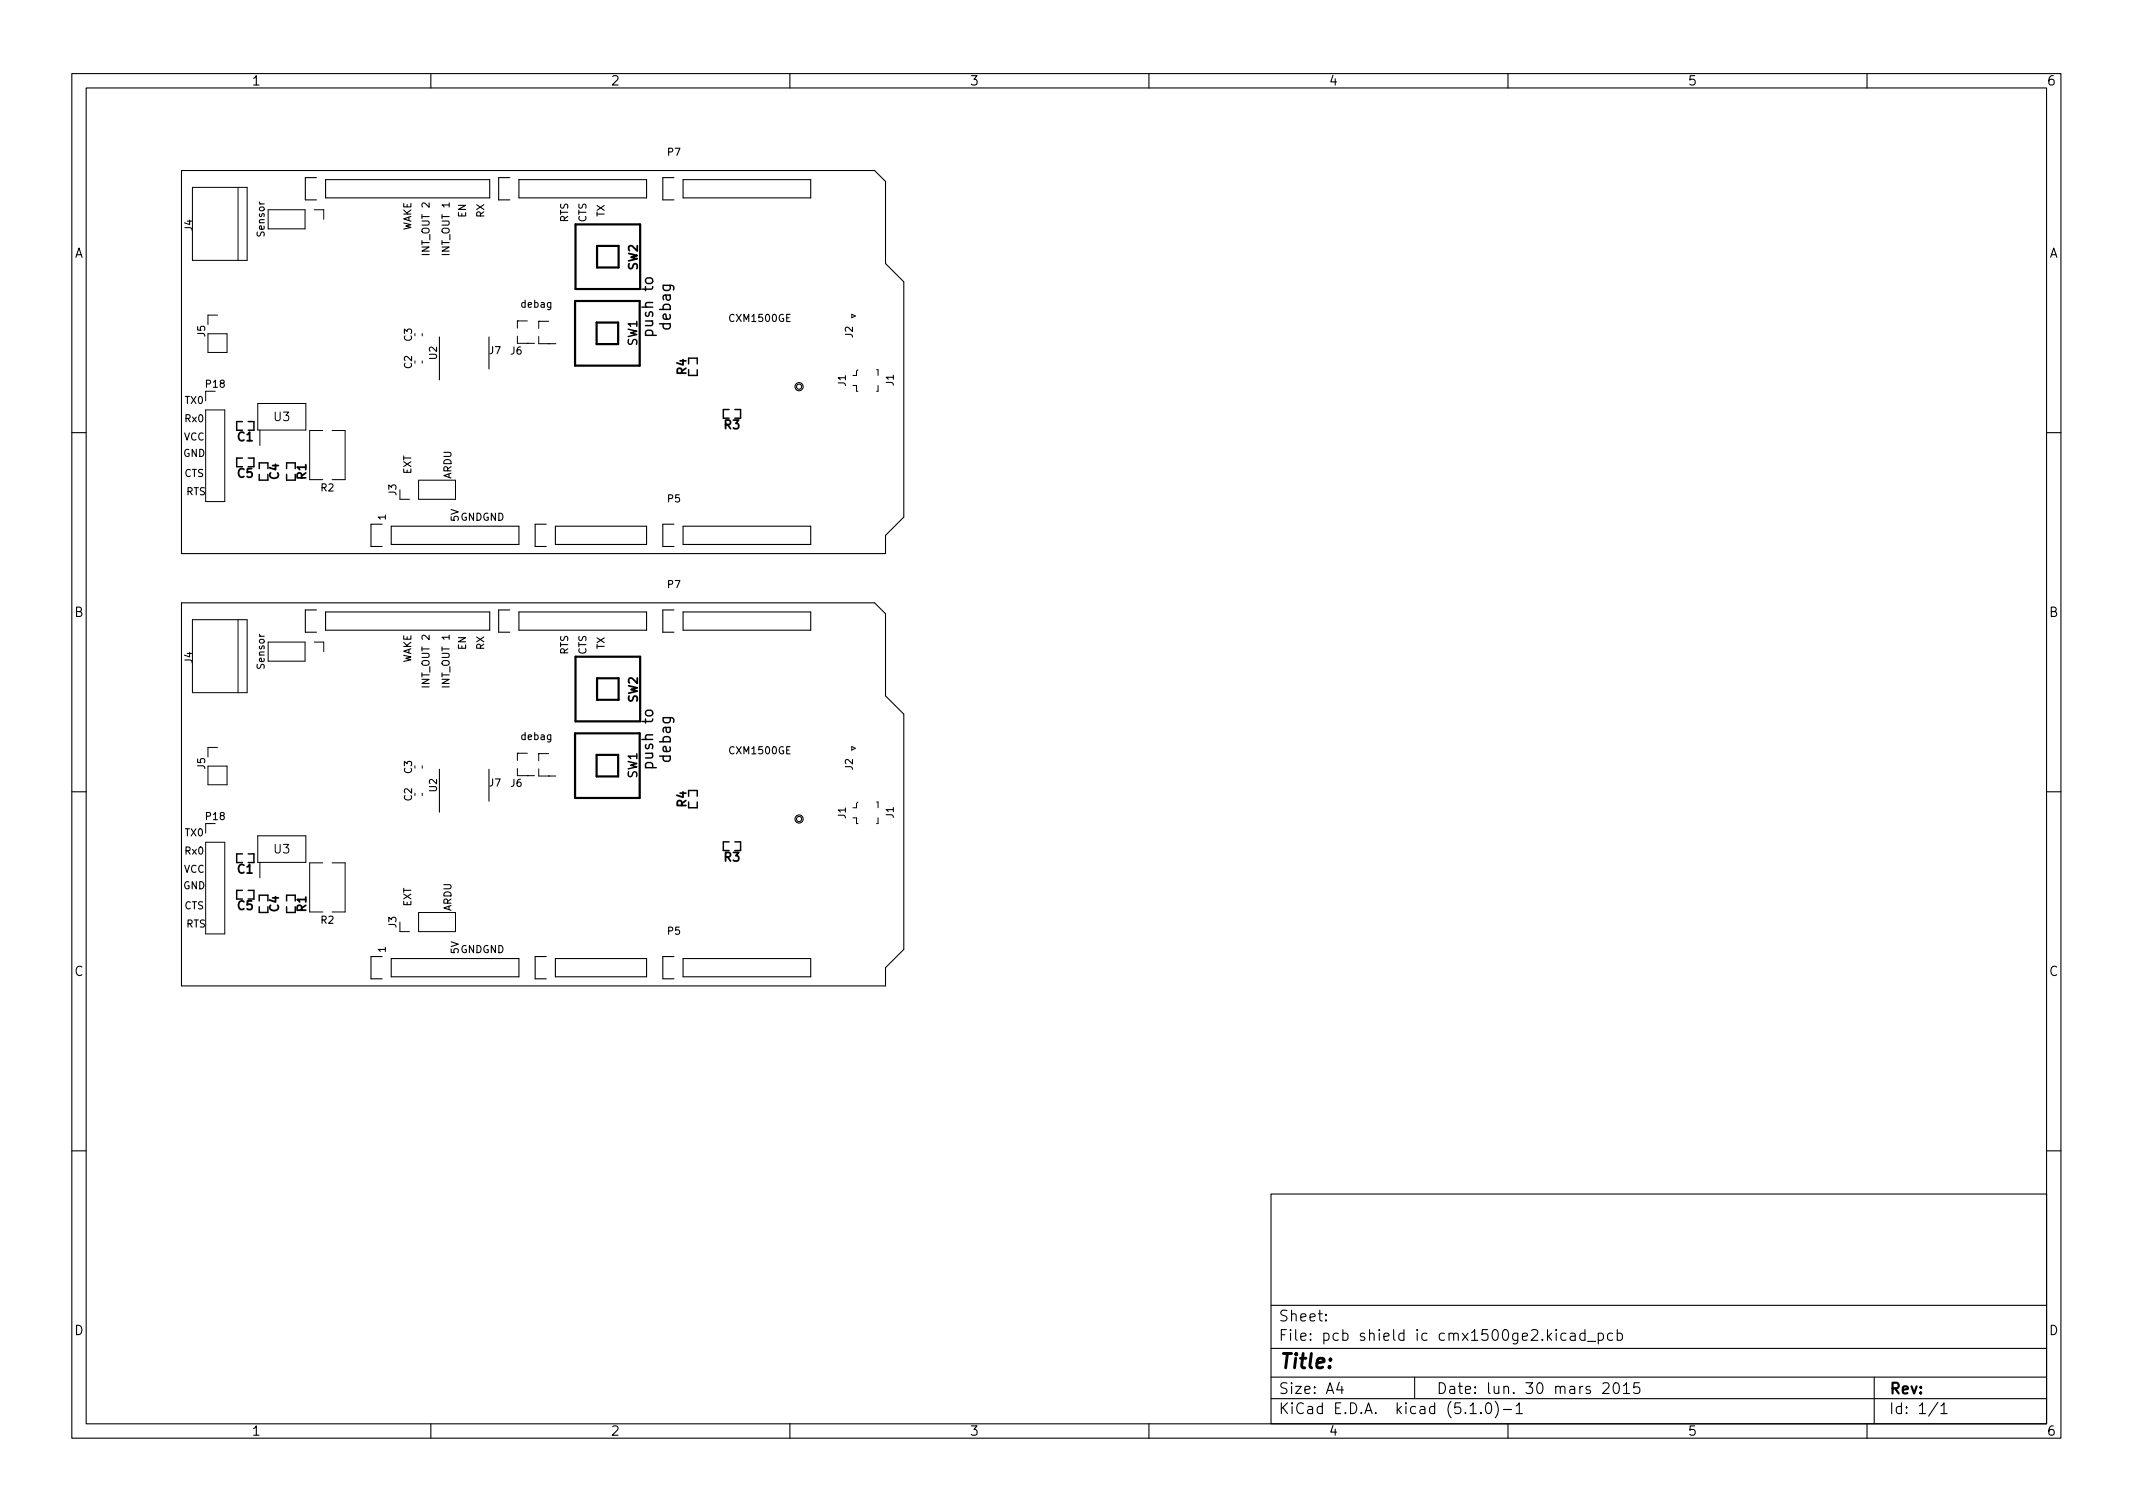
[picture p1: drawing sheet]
<svg xmlns="http://www.w3.org/2000/svg" width="297mm" height="210mm" viewBox="0 0 297 210" stroke-linecap="round" stroke-linejoin="round" font-family="sans-serif">
<defs><g id="words">
<text font-size="2.8" x="178" y="190.6">Title:</text>
<g font-size="2.1">
<text x="91" y="46.5" transform="rotate(-90 91 46.5)">push to</text>
<text x="93.4" y="45.8" transform="rotate(-90 93.4 45.8)">debag</text>
<text x="91" y="106.7" transform="rotate(-90 91 106.7)">push to</text>
<text x="93.4" y="106" transform="rotate(-90 93.4 106)">debag</text>
<text x="178" y="184">Sheet:</text>
<text x="178" y="186.7">File: pcb shield ic cmx1500ge2.kicad_pcb</text>
<text x="178" y="196.9">KiCad E.D.A. kicad (5.1.0)-1</text>
<text x="178" y="194.1">Size: A4</text>
<text x="200" y="194.1">Date: lun. 30 mars 2015</text>
<text x="263" y="194.1">Rev:</text>
<text x="263" y="196.9">Id: 1/1</text>
</g>
<g font-size="1.8">
<text x="35" y="11.9">1</text>
<text x="85" y="11.9">2</text>
<text x="135" y="11.9">3</text>
<text x="185" y="11.9">4</text>
<text x="235" y="11.9">5</text>
<text x="285" y="11.9">6</text>
<text x="10.3" y="35.9">A</text>
<text x="285.3" y="35.9">A</text>
<text x="10.3" y="85.9">B</text>
<text x="285.3" y="85.9">B</text>
<text x="10.3" y="135.9">C</text>
<text x="285.3" y="135.9">C</text>
<text x="10.3" y="185.9">D</text>
<text x="285.3" y="185.9">D</text>
<text x="35" y="199.9">1</text>
<text x="85" y="199.9">2</text>
<text x="135" y="199.9">3</text>
<text x="185" y="199.9">4</text>
<text x="235" y="199.9">5</text>
<text x="285" y="199.9">6</text>
</g>
<g font-size="1.7">
<text x="88.8" y="37.6" transform="rotate(-90 88.8 37.6)">SW2</text>
<text x="88.7" y="48.2" transform="rotate(-90 88.7 48.2)">SW1</text>
<text x="95.6" y="52.1" transform="rotate(-90 95.6 52.1)">R4</text>
<text x="38.2" y="58.6">U3</text>
<text x="100.9" y="59.8">R3</text>
<text x="33.1" y="61.4">C1</text>
<text x="33.1" y="66.5">C5</text>
<text x="38.8" y="66.7" transform="rotate(-90 38.8 66.7)">C4</text>
<text x="42.6" y="66.7" transform="rotate(-90 42.6 66.7)">R1</text>
<text x="88.8" y="97.8" transform="rotate(-90 88.8 97.8)">SW2</text>
<text x="88.7" y="108.4" transform="rotate(-90 88.7 108.4)">SW1</text>
<text x="95.6" y="112.3" transform="rotate(-90 95.6 112.3)">R4</text>
<text x="38.2" y="118.8">U3</text>
<text x="100.9" y="119.9">R3</text>
<text x="33.1" y="121.6">C1</text>
<text x="33.1" y="126.7">C5</text>
<text x="38.8" y="126.9" transform="rotate(-90 38.8 126.9)">C4</text>
<text x="42.6" y="126.9" transform="rotate(-90 42.6 126.9)">R1</text>
</g>
<g font-size="1.4">
<text x="93" y="21.7">P7</text>
<text x="26.8" y="32.1" transform="rotate(-90 26.8 32.1)">J4</text>
<text x="36.8" y="32.9" transform="rotate(-90 36.8 32.9)">Sensor</text>
<text x="57.3" y="32.2" transform="rotate(-90 57.3 32.2)">WAKE</text>
<text x="59.8" y="35.4" transform="rotate(-90 59.8 35.4)">INT_OUT 2</text>
<text x="62.6" y="35.4" transform="rotate(-90 62.6 35.4)">INT_OUT 1</text>
<text x="64.9" y="30.3" transform="rotate(-90 64.9 30.3)">EN</text>
<text x="67.4" y="30.3" transform="rotate(-90 67.4 30.3)">RX</text>
<text x="79.1" y="31" transform="rotate(-90 79.1 31)">RTS</text>
<text x="81.7" y="31" transform="rotate(-90 81.7 31)">CTS</text>
<text x="84.2" y="30.2" transform="rotate(-90 84.2 30.2)">TX</text>
<text x="28.6" y="46.9" transform="rotate(-90 28.6 46.9)">J5</text>
<text x="57.4" y="47.5" transform="rotate(-90 57.4 47.5)">C3</text>
<text x="72.7" y="42.8">debag</text>
<text x="101.7" y="44.8">CXM1500GE</text>
<text x="118.8" y="47" transform="rotate(-90 118.8 47)">J2</text>
<text x="28.7" y="54">P18</text>
<text x="57.4" y="51.3" transform="rotate(-90 57.4 51.3)">C2</text>
<text x="60.8" y="50" transform="rotate(-90 60.8 50)">U2</text>
<text x="68.2" y="49.3">J7</text>
<text x="71.1" y="49.4">J6</text>
<text x="117.8" y="53.8" transform="rotate(-90 117.8 53.8)">J1</text>
<text x="124.5" y="53.7" transform="rotate(-90 124.5 53.7)">J1</text>
<text x="25.8" y="58.8">Rx0</text>
<text x="25.8" y="56.2">TX0</text>
<text x="25.5" y="63.6">GND</text>
<text x="25.6" y="61.3">VCC</text>
<text x="25.7" y="66.4">CTS</text>
<text x="25.9" y="68.9">RTS</text>
<text x="44.7" y="68.4">R2</text>
<text x="55.2" y="69" transform="rotate(-90 55.2 69)">J3</text>
<text x="57.3" y="66.1" transform="rotate(-90 57.3 66.1)">EXT</text>
<text x="62.9" y="66.7" transform="rotate(-90 62.9 66.7)">ARDU</text>
<text x="93" y="69.9">P5</text>
<text x="53.7" y="72.4" transform="rotate(-90 53.7 72.4)">1</text>
<text x="63.9" y="72.6" transform="rotate(-90 63.9 72.6)">5V</text>
<text x="64.1" y="72.5">GNDGND</text>
<text x="93" y="81.9">P7</text>
<text x="26.8" y="92.3" transform="rotate(-90 26.8 92.3)">J4</text>
<text x="36.8" y="93.1" transform="rotate(-90 36.8 93.1)">Sensor</text>
<text x="57.3" y="92.4" transform="rotate(-90 57.3 92.4)">WAKE</text>
<text x="59.8" y="95.6" transform="rotate(-90 59.8 95.6)">INT_OUT 2</text>
<text x="62.6" y="95.6" transform="rotate(-90 62.6 95.6)">INT_OUT 1</text>
<text x="64.9" y="90.5" transform="rotate(-90 64.9 90.5)">EN</text>
<text x="67.4" y="90.5" transform="rotate(-90 67.4 90.5)">RX</text>
<text x="79.1" y="91.2" transform="rotate(-90 79.1 91.2)">RTS</text>
<text x="81.7" y="91.2" transform="rotate(-90 81.7 91.2)">CTS</text>
<text x="84.2" y="90.4" transform="rotate(-90 84.2 90.4)">TX</text>
<text x="28.6" y="107.1" transform="rotate(-90 28.6 107.1)">J5</text>
<text x="57.4" y="107.7" transform="rotate(-90 57.4 107.7)">C3</text>
<text x="72.7" y="103">debag</text>
<text x="101.7" y="105">CXM1500GE</text>
<text x="118.8" y="107.2" transform="rotate(-90 118.8 107.2)">J2</text>
<text x="57.4" y="111.5" transform="rotate(-90 57.4 111.5)">C2</text>
<text x="60.8" y="110.2" transform="rotate(-90 60.8 110.2)">U2</text>
<text x="68.2" y="109.5">J7</text>
<text x="71.1" y="109.6">J6</text>
<text x="117.8" y="114" transform="rotate(-90 117.8 114)">J1</text>
<text x="124.5" y="113.9" transform="rotate(-90 124.5 113.9)">J1</text>
<text x="25.8" y="119">Rx0</text>
<text x="25.8" y="116.4">TX0</text>
<text x="28.7" y="114.2">P18</text>
<text x="25.5" y="123.8">GND</text>
<text x="25.6" y="121.5">VCC</text>
<text x="25.7" y="126.6">CTS</text>
<text x="25.9" y="129.1">RTS</text>
<text x="44.7" y="128.6">R2</text>
<text x="55.2" y="129.2" transform="rotate(-90 55.2 129.2)">J3</text>
<text x="57.3" y="126.3" transform="rotate(-90 57.3 126.3)">EXT</text>
<text x="62.9" y="126.9" transform="rotate(-90 62.9 126.9)">ARDU</text>
<text x="93" y="130.1">P5</text>
<text x="53.7" y="132.6" transform="rotate(-90 53.7 132.6)">1</text>
<text x="63.9" y="132.8" transform="rotate(-90 63.9 132.8)">5V</text>
<text x="64.1" y="132.7">GNDGND</text>
</g>
</g></defs>
<g fill="none" stroke="#000" stroke-width=".15">
<path d="M10 10.2h277v190.1h-277zM12 12.2h273v186.1h-273zM60 10.2v2M110 10.2v2M160 10.2v2M210 10.2v2M260 10.2v2M25.3 23.7h96.5l1.5 1.6v11.4l2.6 2.5v32.8l-2.6 2.5v2.6h-98zM44.1 24.7h-1.6v3.1h1.6M45.3 25h22.9v2.6h-22.9zM71 24.7h-1.6v3.1h1.6M72.3 25h17.7v2.6h-17.7z"/>
<path d="M93.9 24.7h-1.6v3.1h1.6M95.1 25h17.8v2.6h-17.8zM61.2 46.9v6M68.1 46.9v4.5M10 60.2h2M53.2 73h-1.5v3.1h1.5M54.5 73.3h17.8v2.5h-17.8zM76.1 73h-1.6v3.1h1.6M77.3 73.3h12.7v2.5h-12.7zM93.9 73h-1.6v3.1h1.6M95.1 73.3h17.8v2.5h-17.8zM285 60.2h2"/>
<path d="M25.3 83.9h96.5l1.5 1.6v11.4l2.6 2.5v32.8l-2.6 2.5v2.6h-98zM44.1 84.9h-1.6v3.1h1.6M45.3 85.2h22.9v2.6h-22.9zM71 84.9h-1.6v3.1h1.6M72.3 85.2h17.7v2.6h-17.7zM93.9 84.9h-1.6v3.1h1.6M95.1 85.2h17.8v2.6h-17.8zM10 110.2h2M61.2 107.1v6M68.1 107.1v4.5M285 110.2h2M53.2 133.2h-1.5v3.1h1.5"/>
<path d="M54.5 133.5h17.8v2.5h-17.8zM76.1 133.2h-1.6v3.1h1.6M77.3 133.5h12.7v2.5h-12.7zM93.9 133.2h-1.6v3.1h1.6M95.1 133.5h17.8v2.5h-17.8zM10 160.2h2M177 166.3h108v32h-108zM285 160.2h2M60 198.3v2M110 198.3v2M160 198.3v2M177 194.8h108"/>
<path d="M177 191.8h108M177 187.8h108M177 181.8h108M184.6 183.8l.1 .1h-.1v-.1v.1M184.6 183l.1 .1h-.1v-.1v.1M186.5 192.5l-.4 1h1M186.9 193v1M197 191.8v3M204.7 195.8l.4-.5v1.5M204.7 196.8h.9M206.2 196.7l.1 .1h-.1h-.1l.1-.1v.1M207 195.5a.36 .36 0 0 1 .4-.2 .36 .36 0 0 1 .2 .3 .77 .77 0 0 1-.4 1.2 .91 .91 0 0 1-.2-1.3z"/>
<path d="M208.2 195.1a1.72 1.72 0 0 1 0 2.3M209.4 196.3h1.1M210 198.3v2M211.1 195.8l.5-.5v1.5M211.1 196.8h.9M218.1 185.7l-.5-.1-.2 .3v.4l.1 .3h.1h.5M218.7 185.7l.2-.1 .4 .1 .1 .9M219.4 186l-.5 .1a.29 .29 0 0 0-.3 .2 .29 .29 0 0 0 .3 .3h.5M220.7 185.7l-.4-.1-.3 .3v.4l.1 .3h.2h.4M220.7 185.1v1.5M221.1 186.8h1.1M222.6 185.7l.4-.1 .3 .3v.4l-.2 .3h-.1h-.4"/>
<path d="M222.6 185.6v1.5M223.2 192.7l.2-.2 .5 .1a.41 .41 0 0 1 .1 .6l-.9 .8h1M224.6 185.7l-.5-.1-.2 .3v.4l.1 .3h.1h.5M224.9 192.6a.36 .36 0 0 1 .5 .2 .77 .77 0 0 1-.4 1.2 1 1 0 0 1-.1-1.4zM225.2 185.7l.4-.1 .3 .3v.4l-.1 .3h-.2h-.4M225.2 185.1v1.5M226.1 193l.4-.5v1.5M226.1 194h.8M228.3 192.5h-.7l-.1 .7 .2-.1 .5 .1 .2 .2-.1 .5-.2 .1h-.4l-.2-.1M260 198.3v2M261 191.8v6.5M269.9 195.3l-1.3 1.9"/>
<path d="M270.3 195.8l.4-.5v1.5M270.3 196.8h.8"/>
<circle cx="111.3" cy="53.8" r=".36"/>
<circle cx="111.3" cy="53.8" r=".57"/>
<circle cx="111.3" cy="114" r=".36"/>
<circle cx="111.3" cy="114" r=".57"/>
</g>
<g fill="none" stroke="#000" stroke-width=".14">
<path d="M26.8 26.1h7.6v10.2h-7.6zM33.1 26.1v10.2M37.3 29.2h5.2v2.7h-5.2zM43.8 29.2h1.3v1.3M28.6 54.5v1.3M28.6 57.1h2.7v12.7h-2.7zM29 46.5h2.6v2.6h-2.6zM30.3 43.9h-1.3v1.3M35.9 56.2h6.7v3.7h-6.7zM36.2 59.9v2.1M44.9 59.9h-1.8v6.9h1.8M46.2 59.9h1.9v6.9h-1.9"/>
<path d="M58.8 46.4v.4M58.8 50.3v.3M72.1 44.7h.1M72.1 44.7v1M72.1 46.8v1h2.3M72.1 44.7h1.3M73.4 47.8h.1M75 44.7h.1M75 44.7v1M75 46.9v1h2.4M75 44.7h1.4M76.4 47.9h.1"/>
<path d="M118.6 43.7l.5 .3-.5 .2zM118.8 53.7h.5v.8h.2M119.5 51.5l-.2 .2v.6h-.5M122.1 51.5h.2v.8M122.3 53.7v.8h-.2M55.7 68.2v1.3h1.3M58.3 66.9h5.1v2.6h-5.1zM26.8 86.3h7.6v10.2h-7.6zM33.1 86.3v10.2M37.3 89.4h5.2v2.7h-5.2zM43.8 89.4h1.3v1.3M28.6 117.3h2.7v12.7h-2.7z"/>
<path d="M28.6 114.7v1.3M29 106.7h2.6v2.6h-2.6zM30.3 104.1h-1.3v1.3M35.9 116.4h6.7v3.7h-6.7zM58.8 106.6v.4M58.8 110.4v.4M72.1 104.9h.1M72.1 107v1h2.3M72.1 104.9h1.3M72.1 104.9v1M73.4 108h.1M75 104.9h.1"/>
<path d="M75 107.1v1h2.4M75 104.9h1.4M75 104.9v1M76.4 108.1h.1M118.6 103.9l.5 .3-.5 .2zM118.8 113.9h.5v.8h.2M119.5 111.7l-.2 .2v.6h-.5M122.1 111.7h.2v.8M122.3 113.9v.8h-.2M36.2 120.1v2.1M44.9 120.1h-1.8v6.9h1.8M46.2 120.1h1.9v6.9h-1.9"/>
<path d="M55.7 128.4v1.3h1.3M58.3 127.1h5.1v2.6h-5.1z"/>
</g>
<path d="M80.1 31.2h9v9h-9zM83.1 34.2h3v3h-3zM80.1 41.9h9v9h-9zM83.1 44.9h3v3h-3zM80.1 91.4h9v9h-9zM83.1 94.4h3v3h-3zM80.1 102.1h9v9h-9zM83.1 105.1h3v3h-3z" fill="none" stroke="#000" stroke-width=".3"/>
<g fill="none" stroke="#000" stroke-width=".2">
<path d="M33.8 58.7h-.8v1.2M34.6 58.7h.8v1.2M95.9 49.9h1.2v.8M97.1 51.5v.8h-1.2M101.5 57h-.8v1.2M102.3 57h.8v1.2M33.8 63.8h-.8v1.2M34.6 63.8h.8v1.2M36.1 66.1v.8h1.2M37.3 64.5h-1.2v.7M39.9 66.1v.8h1.2M41.1 64.5h-1.2v.7"/>
<path d="M33.8 118.9h-.8v1.2M34.6 118.9h.8v1.2M95.9 110.1h1.2v.8M97.1 111.7v.8h-1.2M101.5 117.2h-.8v1.2M102.3 117.2h.8v1.2M33.8 124h-.8v1.2M34.6 124h.8v1.2M36.1 126.3v.8h1.2M37.3 124.6h-1.2v.8M39.9 126.3v.8h1.2M41.1 124.6h-1.2v.8"/>
</g>
<use href="#words"/>
</svg>
